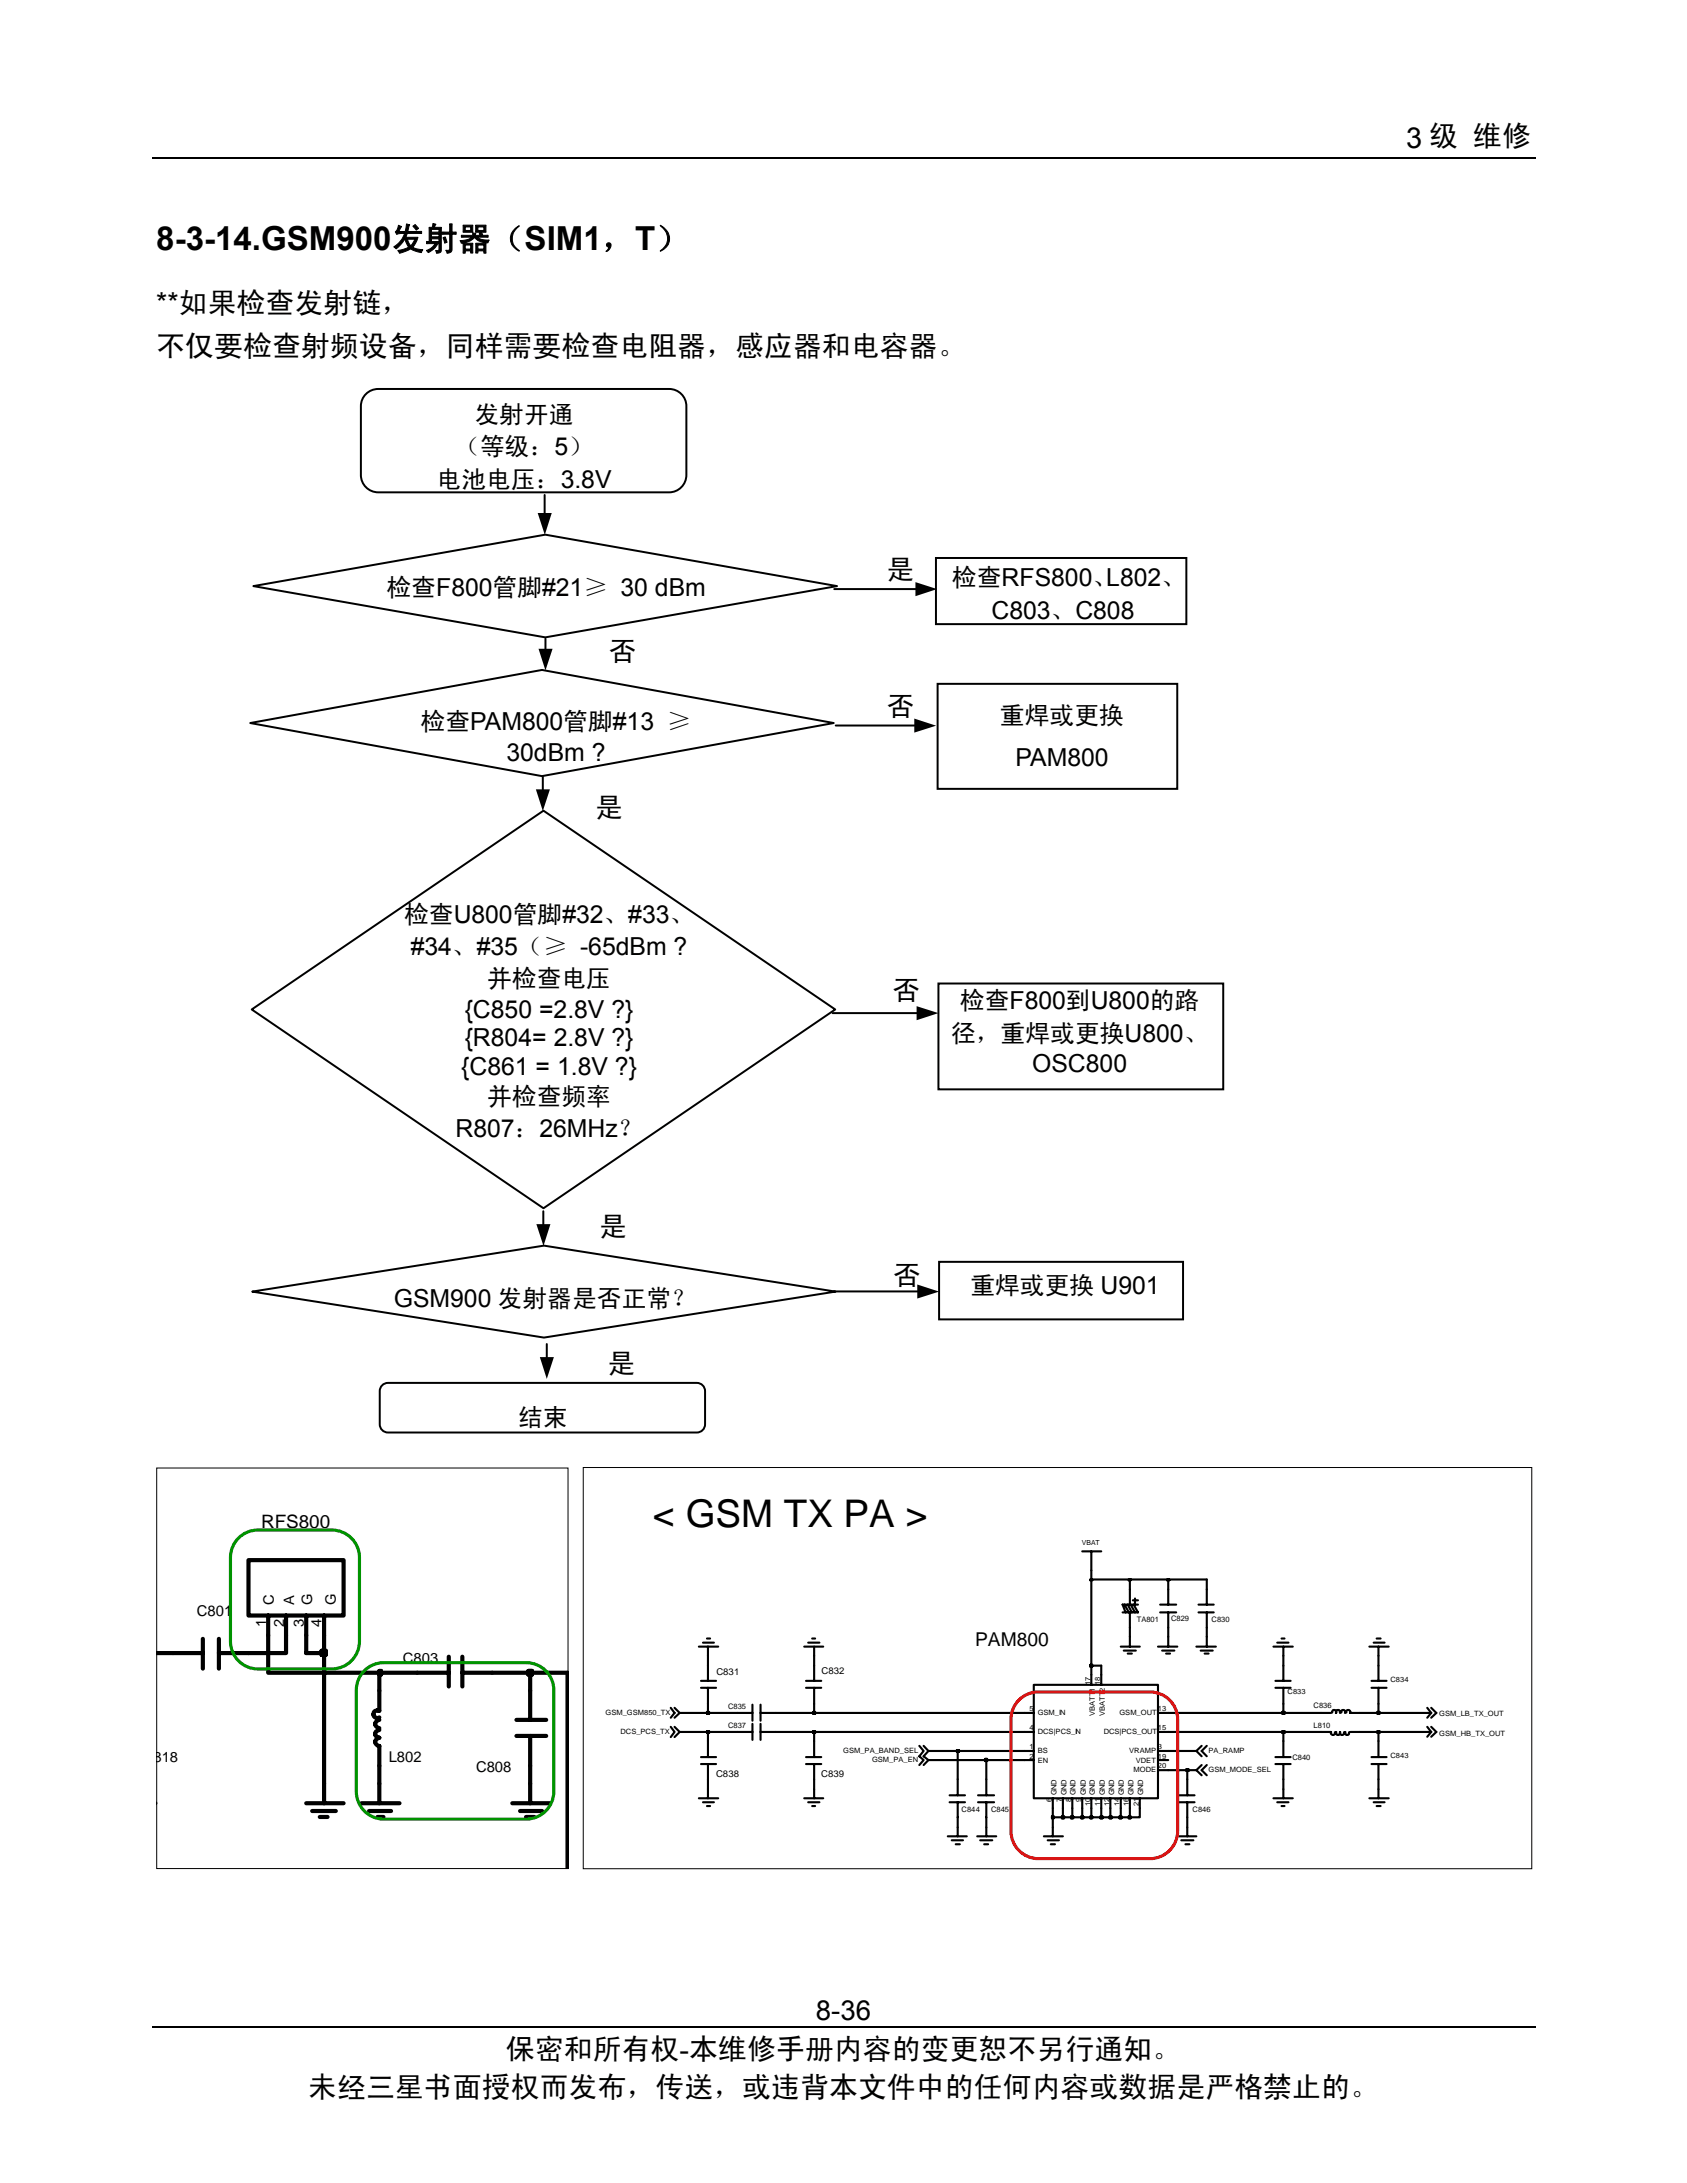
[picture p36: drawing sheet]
<svg xmlns="http://www.w3.org/2000/svg" width="216mm" height="279mm" viewBox="0 0 216 279" stroke-linecap="round" stroke-linejoin="round" font-family="sans-serif">
<defs><g id="words">
<text font-size="4.9" x="83.5" y="195.4">&lt; GSM TX PA &gt;</text>
<text font-size="4.2" x="20" y="32">8-3-14.GSM900发射器（SIM1，T）</text>
<g font-size="3.7">
<text x="180" y="18.9">3 级 维修</text>
<text x="20" y="40.1">**如果检查发射链，</text>
<text x="20" y="45.6">不仅要检查射频设备，同样需要检查电阻器，感应器和电容器。</text>
<text x="64.7" y="263.5">保密和所有权-本维修手册内容的变更恕不另行通知。</text>
<text x="39.4" y="268.3">未经三星书面授权而发布，传送，或违背本文件中的任何内容或数据是严格禁止的。</text>
</g>
<g font-size="3.5">
<text x="113.5" y="74.1">是</text>
<text x="77.9" y="84.5">否</text>
<text x="113.5" y="91.6">否</text>
<text x="76.2" y="104.5">是</text>
<text x="114.2" y="128">否</text>
<text x="76.7" y="158.1">是</text>
<text x="114.3" y="164.5">否</text>
<text x="77.8" y="175.7">是</text>
<text x="104.4" y="258.5">8-36</text>
</g>
<g font-size="3.2">
<text x="58.3" y="58.3">（等级：5）</text>
<text x="60.7" y="54.1">发射开通</text>
<text x="55.9" y="62.4">电池电压：3.8V</text>
<text x="49.5" y="76.3">检查F800管脚#21≥ 30 dBm</text>
<text x="121.8" y="75">检查RFS800、L802、</text>
<text x="126.9" y="79.2">C803、C808</text>
<text x="53.8" y="93.5">检查PAM800管脚#13 ≥</text>
<text x="128" y="92.6">重焊或更换</text>
<text x="64.8" y="97.4">30dBm ?</text>
<text x="130" y="98.1">PAM800</text>
<text x="51.7" y="118.2">检查U800管脚#32、#33、</text>
<text x="52.6" y="122.3">#34、#35（≥ -65dBm ?</text>
<text x="59.5" y="130.3">{C850 =2.8V ?}</text>
<text x="62.3" y="126.4">并检查电压</text>
<text x="122.9" y="129.2">检查F800到U800的路</text>
<text x="59" y="137.6">{C861 = 1.8V ?}</text>
<text x="59.5" y="133.9">{R804= 2.8V ?}</text>
<text x="121.7" y="133.3">径，重焊或更换U800、</text>
<text x="132.1" y="137.2">OSC800</text>
<text x="62.3" y="141.5">并检查频率</text>
<text x="58.3" y="145.6">R807：26MHz？</text>
<text x="50.4" y="167.3">GSM900 发射器是否正常？</text>
<text x="124.2" y="165.6">重焊或更换 U901</text>
<text x="66.3" y="182.5">结束</text>
</g>
<g font-size="2.4">
<text x="33.4" y="195.6">RFS800</text>
<text x="124.8" y="210.7">PAM800</text>
</g>
<g font-size="1.9">
<text x="25.2" y="206.8">C801</text>
<text x="49.8" y="225.5">L802</text>
<text x="60.9" y="226.8">C808</text>
</g>
<g font-size="1.8">
<text x="34.1" y="208.3" transform="rotate(-90 34.1 208.3)">1</text>
<text x="35.1" y="205.5" transform="rotate(-90 35.1 205.5)">C</text>
<text x="36.4" y="208.3" transform="rotate(-90 36.4 208.3)">2</text>
<text x="37.6" y="205.5" transform="rotate(-90 37.6 205.5)">A</text>
<text x="38.9" y="208.3" transform="rotate(-90 38.9 208.3)">3</text>
<text x="39.9" y="205.5" transform="rotate(-90 39.9 205.5)">G</text>
<text x="41.1" y="208.3" transform="rotate(-90 41.1 208.3)">4</text>
<text x="43" y="205.5" transform="rotate(-90 43 205.5)">G</text>
<text x="51.6" y="212.8">C803</text>
<text x="19.6" y="225.5">818</text>
</g>
<g font-size="1.2">
<text x="91.7" y="214.4">C831</text>
<text x="105.1" y="214.2">C832</text>
<text x="91.6" y="227.5">C838</text>
<text x="105.1" y="227.5">C839</text>
</g>
<g font-size="1">
<text x="145.5" y="207.7">TA801</text>
<text x="149.9" y="207.5">C829</text>
<text x="155.1" y="207.7">C830</text>
<text x="93.2" y="218.8">C835</text>
<text x="93.2" y="221.2">C837</text>
<text x="168.1" y="221.2">L810</text>
<text x="168.1" y="218.6">C836</text>
<text x="165.4" y="225.3">C840</text>
<text x="123.1" y="231.9">C844</text>
<text x="126.8" y="231.9">C845</text>
<text x="152.6" y="231.9">C846</text>
</g>
<g font-size=".9">
<text x="138.5" y="197.7">VBAT</text>
<text x="139.5" y="215.6" transform="rotate(-90 139.5 215.6)">17</text>
<text x="140.8" y="215.6" transform="rotate(-90 140.8 215.6)">18</text>
<text x="178" y="215.2">C834</text>
<text x="77.5" y="219.6">GSM_GSM850_TX</text>
<text x="79.4" y="222">DCS_PCS_TX</text>
<text x="131.8" y="221.4">4</text>
<text x="131.8" y="219">5</text>
<text x="132.8" y="222">DCS|PCS_IN</text>
<text x="132.8" y="219.6">GSM_IN</text>
<text x="140.1" y="216.5" transform="rotate(-90 140.1 216.5)">1</text>
<text x="140.1" y="219.6" transform="rotate(-90 140.1 219.6)">VBATT</text>
<text x="141.3" y="222">DCS|PCS_OUT</text>
<text x="141.4" y="216.5" transform="rotate(-90 141.4 216.5)">2</text>
<text x="141.4" y="219.6" transform="rotate(-90 141.4 219.6)">VBATT</text>
<text x="143.3" y="219.6">GSM_OUT</text>
<text x="148.2" y="219">13</text>
<text x="148.2" y="221.4">15</text>
<text x="164.8" y="216.8">C833</text>
<text x="184.2" y="219.7">GSM_LB_TX_OUT</text>
<text x="107.9" y="224.3">GSM_PA_BAND_SEL</text>
<text x="111.6" y="225.5">GSM_PA_EN</text>
<text x="131.8" y="223.9">1</text>
<text x="131.8" y="225.1">2</text>
<text x="132.8" y="224.4">BS</text>
<text x="132.8" y="225.6">EN</text>
<text x="144.5" y="224.4">VRAMP</text>
<text x="145.1" y="226.9">MODE</text>
<text x="145.4" y="225.6">VDET</text>
<text x="148.2" y="225.1">19</text>
<text x="148.2" y="223.9">3</text>
<text x="148.2" y="226.3">20</text>
<text x="154.7" y="224.4">PA_RAMP</text>
<text x="154.7" y="226.9">GSM_MODE_SEL</text>
<text x="178" y="225">C843</text>
<text x="184.2" y="222.1">GSM_HB_TX_OUT</text>
<text x="134.6" y="230.7" transform="rotate(-90 134.6 230.7)">6</text>
<text x="135.2" y="229.8" transform="rotate(-90 135.2 229.8)">GND</text>
<text x="135.9" y="230.7" transform="rotate(-90 135.9 230.7)">7</text>
<text x="136.5" y="229.8" transform="rotate(-90 136.5 229.8)">GND</text>
<text x="137.1" y="230.7" transform="rotate(-90 137.1 230.7)">8</text>
<text x="137.6" y="229.8" transform="rotate(-90 137.6 229.8)">GND</text>
<text x="138.4" y="230.7" transform="rotate(-90 138.4 230.7)">9</text>
<text x="139" y="229.8" transform="rotate(-90 139 229.8)">GND</text>
<text x="139.5" y="231.2" transform="rotate(-90 139.5 231.2)">10</text>
<text x="140.1" y="229.8" transform="rotate(-90 140.1 229.8)">GND</text>
<text x="140.8" y="231.2" transform="rotate(-90 140.8 231.2)">11</text>
<text x="141.4" y="229.8" transform="rotate(-90 141.4 229.8)">GND</text>
<text x="142" y="231.2" transform="rotate(-90 142 231.2)">12</text>
<text x="142.6" y="229.8" transform="rotate(-90 142.6 229.8)">GND</text>
<text x="143.3" y="231.2" transform="rotate(-90 143.3 231.2)">14</text>
<text x="143.8" y="229.8" transform="rotate(-90 143.8 229.8)">GND</text>
<text x="144.5" y="231.2" transform="rotate(-90 144.5 231.2)">16</text>
<text x="145" y="229.8" transform="rotate(-90 145 229.8)">GND</text>
<text x="145.7" y="231.2" transform="rotate(-90 145.7 231.2)">21</text>
<text x="146.3" y="229.8" transform="rotate(-90 146.3 229.8)">GND</text>
</g>
</g></defs>
<path d="M19.5 20.3h177M19.5 259.4h177" fill="none" stroke="#000" stroke-width=".17"/>
<g fill="none" stroke="#000" stroke-width=".25">
<path d="M46.8 50.4l.5-.3 .5-.2 .6-.1h37.2a2.2 2.2 0 0 1 2.2 2.2v8.8a2.22 2.22 0 0 1-2.2 2.2h-37.2a2.22 2.22 0 0 1-2.2-2.2v-8.8l.1-.6 .2-.5zM32.4 75l37.4-6.6 37.3 6.6-37.3 6.6zM69.7 63.4v2.3M106.8 75.4h10.4M119.8 71.4h32v8.5h-32zM32 92.5l37.4-6.8 37.3 6.8-37.3 6.8zM69.5 99.4v1.7M69.8 81.7v1.4M107 92.9h10.1M120 87.5h30.7v13.5h-30.7zM32.2 129.2l37.4-25.4 37.3 25.4-37.3 25.4zM106.6 129.7h10.7"/>
<path d="M120.1 125.9h36.4v13.5h-36.4zM69.5 155v1.7M32.3 165.3l37.3-5.9 37.3 5.9-37.3 5.9zM49 177.2l.7-.2h39.5a1.05 1.05 0 0 1 1 1.1v4.2a1.05 1.05 0 0 1-1 1h-39.5a1.05 1.05 0 0 1-1.1-1v-4.2l.1-.4zM70 172v1.7M106.6 165.3h10.8M120.2 161.5h31.2v7.4h-31.2z"/>
</g>
<path d="M68.8 65.7h1.8l-.9 2.8zM117.2 74.5l2.7 .9-2.7 .9zM68.9 83h1.8l-.9 2.8zM117 92l2.8 .9-2.8 .9zM68.6 101h1.8l-.9 2.8zM117.3 128.8l2.8 .9-2.8 .9zM68.6 156.7h1.8l-.8 2.8zM69.1 173.7h1.8l-.9 2.8zM117.4 164.4l2.8 .9-2.8 .9z" fill="#000"/>
<g fill="none" stroke="#000" stroke-width=".53">
<path d="M31.8 199.7h12.2v7.1h-12.2zM22.2 211.6h3.8M26 209.8v3.8M28 211.6h3.8M28 209.8v3.8M34.3 206.8v7.3h14.2v4.8M36.6 206.8v2.5M39.2 206.8v2.5M41.5 211.6v19.2M41.5 206.8v2.5M48.5 219v-.1l-.5 .1-.2 .1v.3l.2 .4 .3 .1 .2-.1M53.4 214.1h4"/>
<path d="M57.4 212v3.9M59.2 214.1h3.8M59.2 212v3.9M67.8 214.1v6M72.6 214.1v25.1M39.2 230.8h4.8M40 231.8h3M40.9 232.6h1M46.3 230.8h4.8M47.2 231.8h2.8M48.3 232.6h.8M48.5 221.4l-.4 .3-.1 .2 .1 .3 .4 .2-.4 .3-.1 .2 .3 .5 .2 .1v7.3"/>
<path d="M48.5 220.1l-.2 .1-.3 .5 .3 .4 .2 .1M65.6 230.8h4.7M66.1 222.2h3.8M66.1 220.1h3.8M66.6 231.8h2.8M67.3 232.6h1.1M67.8 222.2v8.6"/>
</g>
<path d="M48.5 213.9h.3v.4h-.3z" fill="#c2c2c2"/>
<path d="M48.5 213.9h.3v.4h-.3zM48.5 213.9v.4h.3v-.4M48.5 214.1h4.9M63 214.1h4.8" fill="none" stroke="#000" stroke-width=".53"/>
<path d="M67.6 213.9h.5v.4h-.5z" fill="#c2c2c2"/>
<path d="M20 211.6h2.2M36.6 209.3v2.3h-4.8M39.2 209.3v2.3h2.3M67.6 213.9h.5v.4h-.5zM67.8 214.1h4.8" fill="none" stroke="#000" stroke-width=".53"/>
<path d="M41.2 211.3h.5v.5h-.5z" fill="#c2c2c2"/>
<path d="M41.2 211.3h.5v.5h-.5zM41.5 209.3v2.3" fill="none" stroke="#000" stroke-width=".53"/>
<path d="M20.1 187.9h52.6v51.3h-52.6z" fill="none" stroke="#000" stroke-width=".13"/>
<g fill="none" stroke="#000" stroke-width=".27">
<path d="M138.5 198.6h2.4M139.7 198.6v2.4M85.8 218.6l.5 .6-.5 .7M86.3 218.6l.7 .6-.7 .7M89.4 210.7h2.5M89.7 216h1.9M89.7 215.1h1.9M90 210.2h1.4M90.5 209.7h.4M90.6 210.7v1.2M90.6 213.2v1.9M90.6 216v2.1"/>
<path d="M94.3 219.2h2M96.3 218.2v2M97.3 218.2v2M97.3 219.2h2M102.9 210.7h2.5M103.2 216h1.9M103.2 215.1h1.9M103.4 210.2h1.5M103.9 209.7h.4M104.2 210.7v1.2M104.2 213.2v1.9M104.2 216v2.1"/>
<path d="M131.1 219.2h1.2M132.3 215.6h15.9v14.6h-15.9zM139.7 214.3v1.3M140.9 214.3v1.3M143.4 210.7h2.5M143.8 211.3h1.6M143.9 205.4l.6 1M144.3 211.6h.6M144.3 205.4l.6 1M144.6 203.4v2M144.6 206.4v1.9M144.6 209.5v1.2"/>
<path d="M144.7 205.4l.6 1M145 204.8h.6M145.1 205.4l.5 1h-1.9M145.3 204.6v.6M145.6 205.4h-1.9l.3 1M148.2 210.7h2.5M148.2 219.2h1.3M148.5 206.4h2M148.5 205.4h2M148.7 211.3h1.6M149.2 211.6h.5M149.5 203.4v2"/>
<path d="M149.5 206.4v1.9M149.5 209.5v1.2M153.1 210.7h2.5M153.4 206.4h1.9M153.4 205.4h1.9M153.7 211.3h1.5M154.2 211.6h.5M154.4 203.4v2M154.4 206.4v1.9M154.4 209.5v1.2M163 210.7h2.4M163.2 216h2"/>
<path d="M163.2 215.1h2M163.5 210.2h1.4M164 209.7h.4M164.2 210.7v1.2M164.2 213.2v1.9M164.2 216v2.1M169 219.2h1.3M171 219.1v.1M171 219.1a.26 .26 0 0 0-.4-.2l-.1 .3M171 219.1v-.1a.27 .27 0 0 1 .4-.1 .27 .27 0 0 1 .1 .3M171.7 219.2a.27 .27 0 0 1 0-.3 .27 .27 0 0 1 .3 0l.2 .2-.1 .1M172.3 219.2v-.1a.27 .27 0 0 1 .3-.2 .27 .27 0 0 1 .2 .3"/>
<path d="M172.8 219.2h1.2M175.2 210.7h2.5M175.5 216h2M175.5 215.1h2M175.8 210.2h1.4M176.2 209.7h.5M176.4 210.7v1.2M176.4 213.2v1.9M176.4 216v2.1M182.7 219.2h.5M182.7 218.6l.5 .6M183.2 218.6l.6 .6-.6 .7"/>
<path d="M183.2 219.2l-.5 .7M85.8 221l.5 .7-.5 .6M86.3 221l.7 .7-.7 .6M89.4 230.2h2.5M89.7 225.8h1.9M89.7 224.9h1.9M90 230.7h1.4M90.5 231.2h.4M90.6 222.8v2.1M90.6 225.8v1.9M90.6 229v1.2M94.3 221.7h2"/>
<path d="M96.3 220.6v2.1M97.3 221.7h2M97.3 220.6v2.1M102.9 230.2h2.5M103.2 225.8h1.9M103.2 224.9h1.9M103.4 230.7h1.5M103.9 231.2h.4M104.2 222.8v2.1M104.2 225.8v1.9M104.2 229v1.2M117.7 223.4l.5 .7-.5 .7 .5 .5-.5 .6"/>
<path d="M118.2 223.4l.6 .7-.6 .7 .6 .5-.6 .6M121.3 235h2.4M121.5 230.7h2M121.5 229.8h2M121.8 235.5h1.4M122.3 236h.5M122.6 227.7v2.1M122.6 230.7v4.3M125.1 235h2.4M125.2 230.7h2M125.2 229.8h2M125.4 235.5h1.6"/>
<path d="M126 236h.5M126.2 227.7v2.1M126.2 230.7v4.3M131.1 221.7h1.2M131.1 225.3h1.2M131.1 224.1h1.2M133.6 235h2.4M134.1 235.5h1.4M134.5 236h.5M134.7 230.2v1.2M134.7 232.6v2.4M136 230.2v1.2"/>
<path d="M137.2 230.2v1.2M138.5 230.2v1.2M139.7 230.2v1.2M140.9 230.2v1.2M142.1 230.2v1.2M143.4 230.2v1.2M144.6 230.2v1.2M145.9 230.2v1.2M148.2 221.7h1.3M148.2 225.3h1.3M148.2 224.1h1.3M148.2 226.6h1.3"/>
<path d="M150.7 235h2.4M150.9 230.7h2M150.9 229.8h2M151.2 235.5h1.5M151.7 236h.5M151.9 227.7v2.1M151.9 230.7v4.3M153.8 225.9l-.7 .7 .7 .6M153.8 223.4l-.7 .7 .7 .7M154.4 225.9l-.6 .7 .6 .6M154.4 223.4l-.6 .7 .6 .7M163 230.2h2.4"/>
<path d="M163.2 225.8h2M163.2 224.9h2M163.5 230.7h1.4M164 231.2h.4M164.2 222.8v2.1M164.2 225.8v1.9M164.2 229v1.2M169 221.7h1.3M170.4 221.7a.26 .26 0 0 0 .2 .3 .26 .26 0 0 0 .2-.3M171 221.7a.26 .26 0 0 0 .3 .4 .26 .26 0 0 0 .2-.4M171.5 221.7a.26 .26 0 0 0 .2 .4 .26 .26 0 0 0 .3-.4M172.2 221.7a.26 .26 0 0 0 .2 .4 .26 .26 0 0 0 .2-.4"/>
<path d="M172.8 221.7h1.2M175.2 230.2h2.5M175.5 225.8h2M175.5 224.9h2M175.8 230.7h1.4M176.2 231.2h.5M176.4 222.8v2.1M176.4 225.8v1.9M176.4 229v1.2M182.7 221.7h.5M182.7 221l.5 .7M183.2 221l.6 .7-.6 .6"/>
<path d="M183.2 221.7l-.5 .6"/>
</g>
<path d="M134.6 232.5h.3v.2h-.3z" fill="#c2c2c2"/>
<path d="M134.6 232.5h.3v.2h-.3zM134.7 231.4v1.2h1.3" fill="none" stroke="#000" stroke-width=".27"/>
<path d="M135.9 232.5h.3v.2h-.3z" fill="#c2c2c2"/>
<path d="M135.9 232.5h.3v.2h-.3zM136 231.4v1.2h1.2" fill="none" stroke="#000" stroke-width=".27"/>
<path d="M137.1 232.5h.2v.2h-.2z" fill="#c2c2c2"/>
<path d="M137.1 232.5h.2v.2h-.2zM137.2 231.4v1.2h1.3" fill="none" stroke="#000" stroke-width=".27"/>
<path d="M138.4 232.5h.2v.2h-.2z" fill="#c2c2c2"/>
<path d="M138.4 232.5h.2v.2h-.2zM138.5 231.4v1.2h1.2" fill="none" stroke="#000" stroke-width=".27"/>
<path d="M139.5 232.5h.3v.2h-.3z" fill="#c2c2c2"/>
<path d="M139.5 232.5h.3v.2h-.3zM139.6 232.5h.2v.2h-.2zM139.7 231.4v1.2h1.2" fill="none" stroke="#000" stroke-width=".27"/>
<path d="M140.8 232.5h.3v.2h-.3z" fill="#c2c2c2"/>
<path d="M140.8 232.5h.3v.2h-.3zM140.9 231.4v1.2h1.2" fill="none" stroke="#000" stroke-width=".27"/>
<path d="M142 232.5h.3v.2h-.3z" fill="#c2c2c2"/>
<path d="M142 232.5h.3v.2h-.3zM142.1 231.4v1.2h1.3" fill="none" stroke="#000" stroke-width=".27"/>
<path d="M143.3 232.5h.2v.2h-.2z" fill="#c2c2c2"/>
<path d="M143.3 232.5h.2v.2h-.2zM143.4 231.4v1.2h1.2" fill="none" stroke="#000" stroke-width=".27"/>
<path d="M144.4 232.5h.3v.2h-.3z" fill="#c2c2c2"/>
<path d="M90.6 227.7v1.3M104.2 227.7v1.3M122.6 224.1v3.6M126.2 225.3v2.4M144.4 232.5h.3v.2h-.3zM144.5 232.5h.2v.2h-.2zM144.6 231.4v1.2h1.3v-1.2M149.5 226.6h2.4v1.1M164.2 227.7v1.3M176.4 227.7v1.3" fill="none" stroke="#000" stroke-width=".27"/>
<path d="M151.8 226.4h.3v.3h-.3z" fill="#c2c2c2"/>
<path d="M118.8 225.3h7.4M151.8 226.4h.3v.3h-.3zM151.9 226.6h1.2" fill="none" stroke="#000" stroke-width=".27"/>
<path d="M126.1 225.1h.2v.3h-.2z" fill="#c2c2c2"/>
<path d="M118.8 224.1h3.8M126.1 225.1h.2v.3h-.2zM126.2 225.3h4.9" fill="none" stroke="#000" stroke-width=".27"/>
<path d="M122.5 224h.2v.2h-.2z" fill="#c2c2c2"/>
<path d="M87 221.7h3.6v1.1M104.2 221.7v1.1M122.5 224h.2v.2h-.2zM122.6 224.1h8.5M149.5 224.1h3.6M164.2 221.7v1.1M176.4 221.7v1.1" fill="none" stroke="#000" stroke-width=".27"/>
<path d="M90.5 221.6h.3v.2h-.3z" fill="#c2c2c2"/>
<path d="M90.5 221.6h.3v.2h-.3zM90.6 221.7h3.7M99.3 221.7h4.9" fill="none" stroke="#000" stroke-width=".27"/>
<path d="M104 221.6h.3v.2h-.3z" fill="#c2c2c2"/>
<path d="M104 221.6h.3v.2h-.3zM104.1 221.6h.2v.2h-.2zM104.2 221.7h26.9M149.5 221.7h14.7" fill="none" stroke="#000" stroke-width=".27"/>
<path d="M164.1 221.6h.3v.2h-.3z" fill="#c2c2c2"/>
<path d="M164.1 221.6h.3v.2h-.3zM164.2 221.7h4.8M174 221.7h2.4" fill="none" stroke="#000" stroke-width=".27"/>
<path d="M176.3 221.6h.2v.2h-.2z" fill="#c2c2c2"/>
<path d="M87 219.2h3.6M176.3 221.6h.2v.2h-.2zM176.3 221.6h.3v.2h-.3zM176.4 221.7h6.3" fill="none" stroke="#000" stroke-width=".27"/>
<path d="M90.5 219.1h.3v.2h-.3z" fill="#c2c2c2"/>
<path d="M90.5 219.1h.3v.2h-.3zM90.6 218.1v1.1h3.7M99.3 219.2h4.9" fill="none" stroke="#000" stroke-width=".27"/>
<path d="M104 219.1h.3v.2h-.3z" fill="#c2c2c2"/>
<path d="M104 219.1h.3v.2h-.3zM104.1 219.1h.2v.2h-.2zM104.2 218.1v1.1h26.9M149.5 219.2h14.7" fill="none" stroke="#000" stroke-width=".27"/>
<path d="M164.1 219.1h.3v.2h-.3z" fill="#c2c2c2"/>
<path d="M164.1 219.1h.3v.2h-.3zM164.2 218.1v1.1h4.8M174 219.2h2.4" fill="none" stroke="#000" stroke-width=".27"/>
<path d="M176.3 219.1h.2v.2h-.2z" fill="#c2c2c2"/>
<path d="M90.6 211.9v1.3M104.2 211.9v1.3M139.7 213.2v1.1M140.9 213.2v1.1M176.3 219.1h.2v.2h-.2zM176.3 219.1h.3v.2h-.3zM176.4 218.1v1.1h6.3" fill="none" stroke="#000" stroke-width=".27"/>
<path d="M139.5 213.1h.3v.2h-.3z" fill="#c2c2c2"/>
<path d="M139.5 213.1h.3v.2h-.3zM139.6 213.1h.2v.2h-.2zM139.7 202.2v11h1.2M144.6 202.2v1.2M144.6 208.3v1.2M149.5 202.2v1.2M149.5 208.3v1.2M154.4 202.2v1.2M154.4 208.3v1.2M164.2 211.9v1.3M176.4 211.9v1.3" fill="none" stroke="#000" stroke-width=".27"/>
<path d="M139.5 202.2h.3v.1h-.3z" fill="#c2c2c2"/>
<path d="M139.5 202.2h.3v.1h-.3zM139.6 202.2h.2v.1h-.2zM139.7 201v1.2h4.9" fill="none" stroke="#000" stroke-width=".27"/>
<path d="M144.4 202.2h.3v.1h-.3z" fill="#c2c2c2"/>
<path d="M144.4 202.2h.3v.1h-.3zM144.5 202.2h.2v.1h-.2zM144.6 202.2h4.9" fill="none" stroke="#000" stroke-width=".27"/>
<path d="M149.4 202.2h.2v.1h-.2z" fill="#c2c2c2"/>
<path d="M149.4 202.2h.2v.1h-.2zM149.5 202.2h4.9" fill="none" stroke="#000" stroke-width=".27"/>
<path d="M74.6 187.8h121.4v51.4h-121.4z" fill="none" stroke="#000" stroke-width=".13"/>
<path d="M30.5 196.9a3.5 3.5 0 0 1 2.5-1.1h9.5a3.5 3.5 0 0 1 3.5 3.5v10.8a3.5 3.5 0 0 1-3.5 3.5h-9.5a3.5 3.5 0 0 1-3.5-3.5v-10.8a3.5 3.5 0 0 1 1-2.4zM46.6 213.8a3.5 3.5 0 0 1 2.5-1h18.2a3.5 3.5 0 0 1 3.6 3.5v13a3.5 3.5 0 0 1-3.6 3.5h-18.2a3.5 3.5 0 0 1-3.5-3.5v-13a3.5 3.5 0 0 1 1-2.5z" fill="none" stroke="#009300" stroke-width=".4"/>
<path d="M130.4 217.6a3.5 3.5 0 0 1 2.5-1.1h14.3a3.5 3.5 0 0 1 3.5 3.6v14.3a3.5 3.5 0 0 1-3.5 3.5h-14.3a3.5 3.5 0 0 1-3.5-3.5v-14.3a3.5 3.5 0 0 1 1-2.5z" fill="none" stroke="#f00" stroke-width=".4"/>
<use href="#words"/>
</svg>
